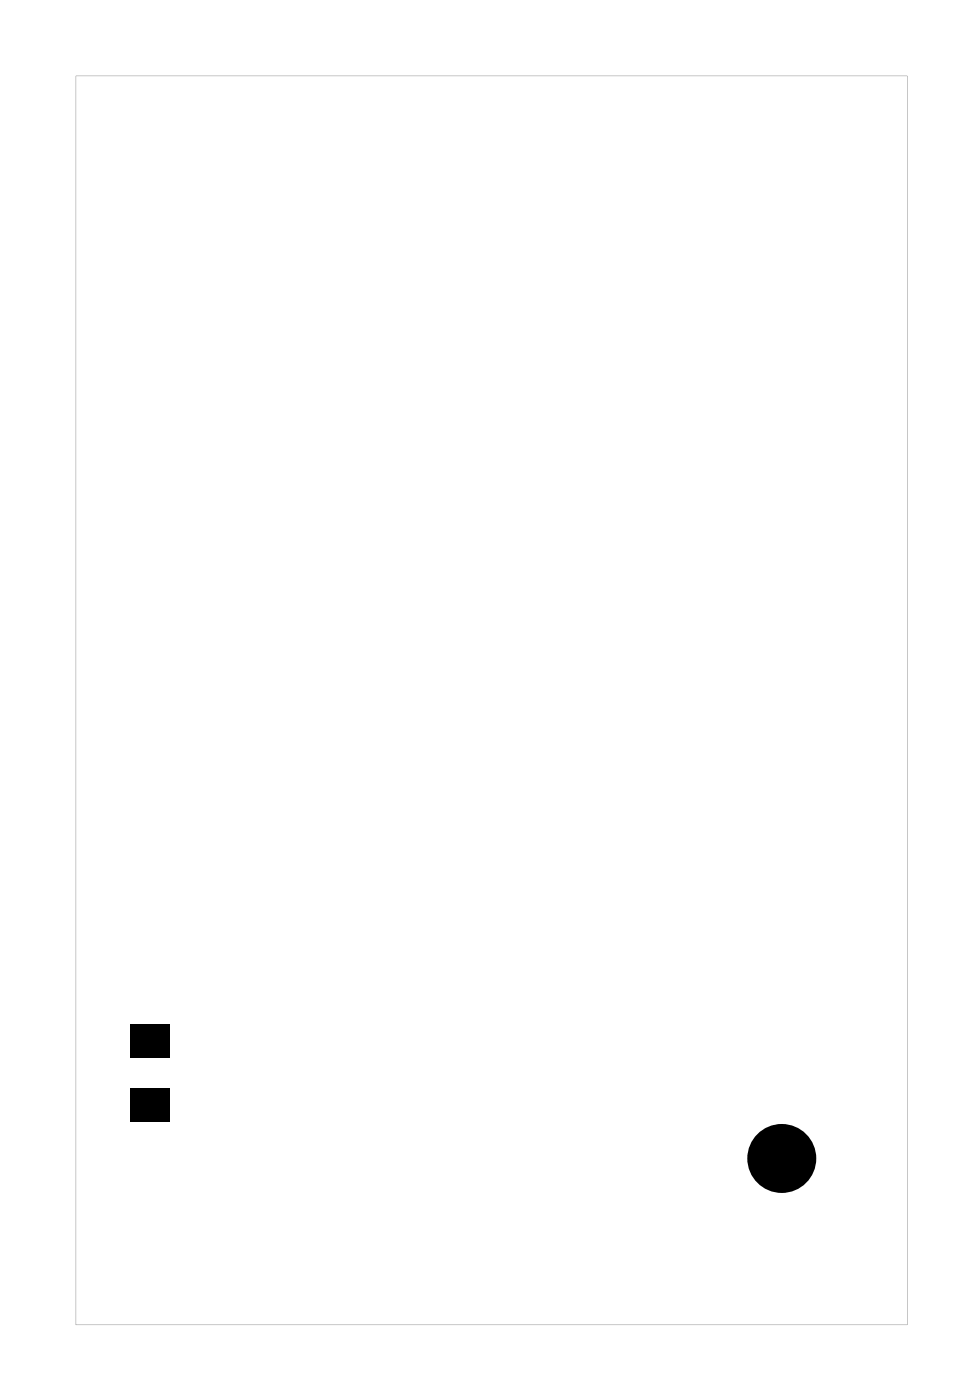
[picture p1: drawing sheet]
<svg xmlns="http://www.w3.org/2000/svg" width="47mm" height="67mm" viewBox="0 0 47 67" stroke-linecap="round" stroke-linejoin="round" font-family="sans-serif">
<g fill="#000">
<path d="M6.3 52.1h1.9v1.6h-1.9zM6.3 49h1.9v1.6h-1.9z"/>
<path d="M3.6 3.6h39.8v59.8h-39.8zM3.6 3.6v59.8h39.8v-59.8z"/>
</g>
<circle cx="37.4" cy="55.5" r="1.65" fill="#000"/>
</svg>
